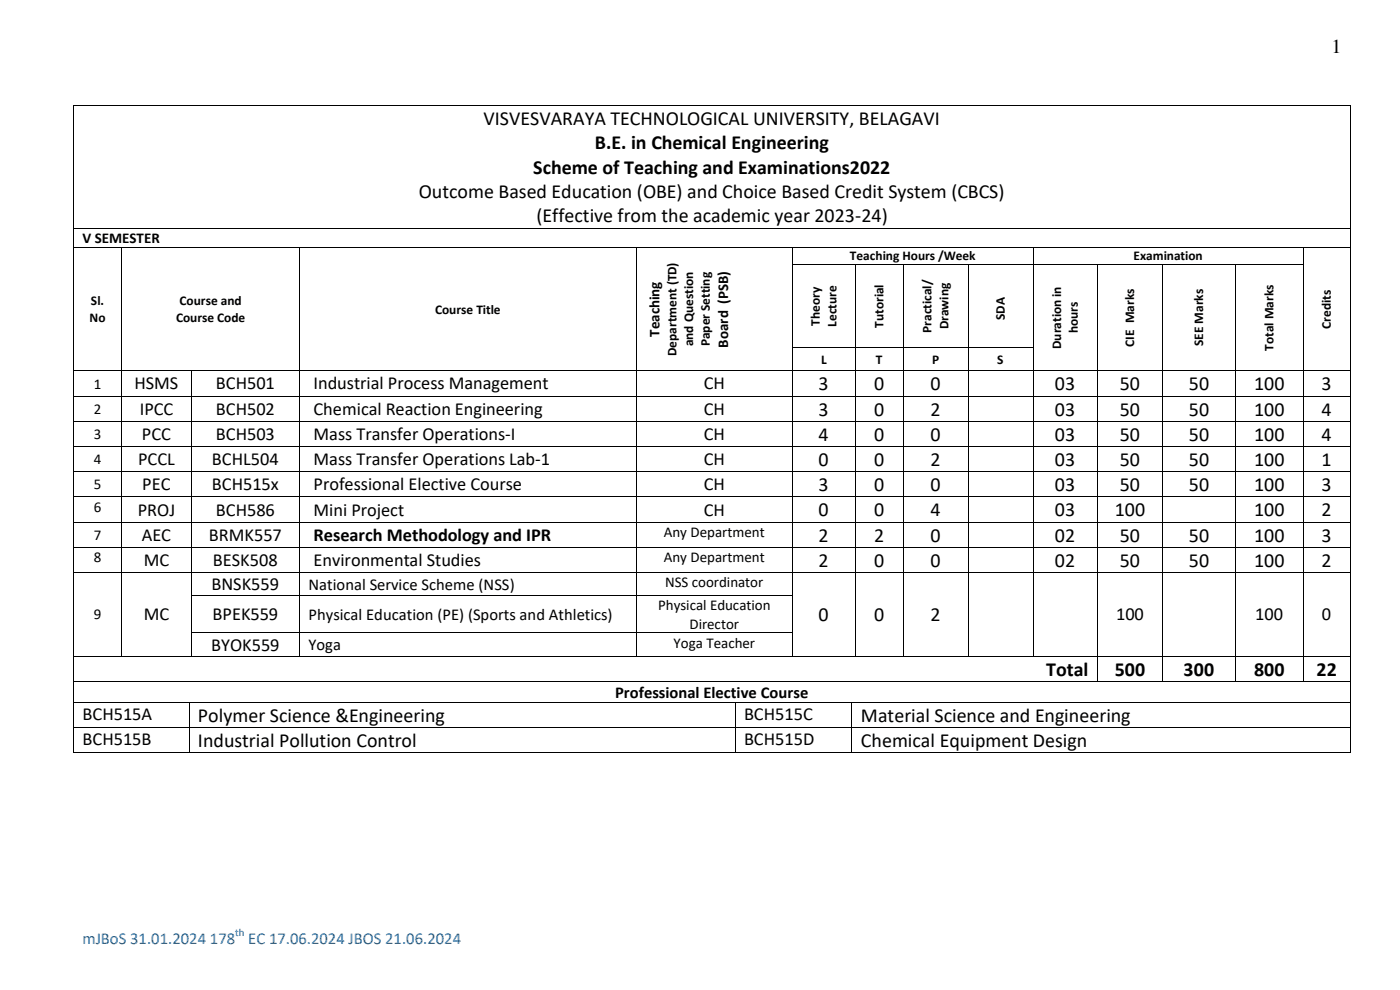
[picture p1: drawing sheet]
<svg xmlns="http://www.w3.org/2000/svg" width="297mm" height="210mm" viewBox="0 0 297 210" stroke-linecap="round" stroke-linejoin="round" font-family="sans-serif">
<defs><g id="words">
<g font-size="4.2">
<text x="282.4" y="11.2">1</text>
<text x="102.6" y="26.5">VISVESVARAYA TECHNOLOGICAL UNIVERSITY, BELAGAVI</text>
<text x="126.2" y="31.7">B.E. in Chemical Engineering</text>
<text x="113.1" y="36.8">Scheme of Teaching and Examinations2022</text>
<text x="88.8" y="42">Outcome Based Education (OBE) and Choice Based Credit System (CBCS)</text>
<text x="113.8" y="47.2">(Effective from the academic year 2023-24)</text>
<text x="173.7" y="82.8">3</text>
<text x="185.4" y="82.8">0</text>
<text x="197.4" y="82.8">0</text>
<text x="223.8" y="82.8">03</text>
<text x="237.6" y="82.8">50</text>
<text x="252.2" y="82.8">50</text>
<text x="266.1" y="82.8">100</text>
<text x="280.4" y="82.8">3</text>
<text x="173.7" y="88.2">3</text>
<text x="185.4" y="88.2">0</text>
<text x="197.4" y="88.2">2</text>
<text x="223.8" y="88.2">03</text>
<text x="237.6" y="88.2">50</text>
<text x="252.2" y="88.2">50</text>
<text x="266.1" y="88.2">100</text>
<text x="280.4" y="88.2">4</text>
<text x="173.7" y="93.5">4</text>
<text x="185.4" y="93.5">0</text>
<text x="197.4" y="93.5">0</text>
<text x="223.8" y="93.5">03</text>
<text x="237.6" y="93.5">50</text>
<text x="252.2" y="93.5">50</text>
<text x="266.1" y="93.5">100</text>
<text x="280.4" y="93.5">4</text>
<text x="173.7" y="98.8">0</text>
<text x="185.4" y="98.8">0</text>
<text x="197.4" y="98.8">2</text>
<text x="223.8" y="98.8">03</text>
<text x="237.6" y="98.8">50</text>
<text x="252.2" y="98.8">50</text>
<text x="266.1" y="98.8">100</text>
<text x="280.4" y="98.8">1</text>
<text x="173.7" y="104.2">3</text>
<text x="185.4" y="104.2">0</text>
<text x="197.4" y="104.2">0</text>
<text x="223.8" y="104.2">03</text>
<text x="237.6" y="104.2">50</text>
<text x="252.2" y="104.2">50</text>
<text x="266.1" y="104.2">100</text>
<text x="280.4" y="104.2">3</text>
<text x="173.7" y="109.5">0</text>
<text x="185.4" y="109.5">0</text>
<text x="197.4" y="109.5">4</text>
<text x="223.8" y="109.5">03</text>
<text x="236.5" y="109.5">100</text>
<text x="266.1" y="109.5">100</text>
<text x="280.4" y="109.5">2</text>
<text x="173.7" y="114.9">2</text>
<text x="185.4" y="114.9">2</text>
<text x="197.4" y="114.9">0</text>
<text x="223.8" y="114.9">02</text>
<text x="237.6" y="114.9">50</text>
<text x="252.2" y="114.9">50</text>
<text x="266.1" y="114.9">100</text>
<text x="280.4" y="114.9">3</text>
<text x="173.7" y="120.2">2</text>
<text x="185.4" y="120.2">0</text>
<text x="197.4" y="120.2">0</text>
<text x="223.8" y="120.2">02</text>
<text x="237.6" y="120.2">50</text>
<text x="252.2" y="120.2">50</text>
<text x="266.1" y="120.2">100</text>
<text x="280.4" y="120.2">2</text>
<text x="173.7" y="131.8">0</text>
<text x="185.4" y="131.8">0</text>
<text x="197.4" y="131.8">2</text>
<text x="221.9" y="143.3">Total</text>
<text x="236.5" y="143.3">500</text>
<text x="251.1" y="143.3">300</text>
<text x="266.1" y="143.3">800</text>
<text x="279.3" y="143.3">22</text>
<text x="42" y="153.2">Polymer Science &amp;Engineering</text>
<text x="182.7" y="153.2">Material Science and Engineering</text>
<text x="42" y="158.5">Industrial Pollution Control</text>
<text x="182.7" y="158.5">Chemical Equipment Design</text>
</g>
<g font-size="3.9">
<text x="28.5" y="82.6">HSMS</text>
<text x="45.8" y="82.6">BCH501</text>
<text x="66.5" y="82.6">Industrial Process Management</text>
<text x="149.3" y="82.6">CH</text>
<text x="29.6" y="88">IPCC</text>
<text x="45.8" y="88">BCH502</text>
<text x="66.5" y="88">Chemical Reaction Engineering</text>
<text x="149.3" y="88">CH</text>
<text x="30.1" y="93.3">PCC</text>
<text x="45.8" y="93.3">BCH503</text>
<text x="66.5" y="93.3">Mass Transfer Operations-I</text>
<text x="149.3" y="93.3">CH</text>
<text x="29.3" y="98.7">PCCL</text>
<text x="45" y="98.7">BCHL504</text>
<text x="66.5" y="98.7">Mass Transfer Operations Lab-1</text>
<text x="149.3" y="98.7">CH</text>
<text x="30.2" y="104">PEC</text>
<text x="45" y="104">BCH515x</text>
<text x="66.5" y="104">Professional Elective Course</text>
<text x="149.3" y="104">CH</text>
<text x="29.2" y="109.4">PROJ</text>
<text x="45.8" y="109.4">BCH586</text>
<text x="66.5" y="109.4">Mini Project</text>
<text x="149.3" y="109.4">CH</text>
<text x="30.1" y="114.7">AEC</text>
<text x="44.3" y="114.7">BRMK557</text>
<text x="66.5" y="114.7">Research Methodology and IPR</text>
<text x="30.5" y="120">MC</text>
<text x="44.9" y="125.2">BNSK559</text>
<text x="45.2" y="120">BESK508</text>
<text x="66.5" y="120">Environmental Studies</text>
<text x="30.5" y="131.6">MC</text>
<text x="45.1" y="131.6">BPEK559</text>
<text x="236.8" y="131.6">100</text>
<text x="266.3" y="131.6">100</text>
<text x="280.5" y="131.6">0</text>
<text x="44.8" y="138">BYOK559</text>
<text x="17.5" y="152.8">BCH515A</text>
<text x="157.8" y="152.8">BCH515C</text>
<text x="17.5" y="158.1">BCH515B</text>
<text x="157.8" y="158.1">BCH515D</text>
</g>
<g font-size="3.5">
<text x="65.5" y="125.1">National Service Scheme (NSS)</text>
<text x="65.5" y="131.5">Physical Education (PE) (Sports and Athletics)</text>
<text x="65.5" y="138">Yoga</text>
<text x="130.5" y="148">Professional Elective Course</text>
</g>
<g font-size="3.5" fill="#0070c0">
<text x="17.5" y="200.3">mJBoS 31.01.2024 178</text>
<text x="52.7" y="200.3">EC 17.06.2024 JBOS 21.06.2024</text>
</g>
<g font-size="3.2">
<text x="17.5" y="51.5">V SEMESTER</text>
<text x="139.9" y="71.4" transform="rotate(-90 139.9 71.4)">Teaching</text>
<text x="154.5" y="73.7" transform="rotate(-90 154.5 73.7)">Board (PSB)</text>
<text x="19.9" y="82.4">1</text>
<text x="19.9" y="87.8">2</text>
<text x="19.9" y="93.1">3</text>
<text x="19.9" y="98.4">4</text>
<text x="19.9" y="103.8">5</text>
<text x="19.9" y="108.5">6</text>
<text x="140.9" y="113.9">Any Department</text>
<text x="19.9" y="114.5">7</text>
<text x="19.9" y="119.2">8</text>
<text x="140.9" y="119.2">Any Department</text>
<text x="141.1" y="124.5">NSS coordinator</text>
<text x="19.9" y="131.4">9</text>
<text x="139.6" y="129.4">Physical Education</text>
<text x="142.9" y="137.4">Yoga Teacher</text>
<text x="146.3" y="133.3">Director</text>
</g>
<g font-size="2.8">
<text x="180.3" y="55.2">Teaching Hours /Week</text>
<text x="240.5" y="55.2">Examination</text>
<text x="19.3" y="64.8">Sl.</text>
<text x="38.1" y="64.8">Course and</text>
<text x="19" y="68.3">No</text>
<text x="37.3" y="68.3">Course Code</text>
<text x="92.3" y="66.5">Course Title</text>
<text x="173.9" y="69.1" transform="rotate(-90 173.9 69.1)">Theory</text>
<text x="177.5" y="69.3" transform="rotate(-90 177.5 69.3)">Lecture</text>
<text x="187.4" y="69.5" transform="rotate(-90 187.4 69.5)">Tutorial</text>
<text x="197.6" y="70.6" transform="rotate(-90 197.6 70.6)">Practical/</text>
<text x="201.2" y="69.9" transform="rotate(-90 201.2 69.9)">Drawing</text>
<text x="213.2" y="67.9" transform="rotate(-90 213.2 67.9)">SDA</text>
<text x="228.6" y="70.7" transform="rotate(-90 228.6 70.7)">hours</text>
<text x="282.4" y="69.7" transform="rotate(-90 282.4 69.7)">Credits</text>
<text x="143.5" y="75.5" transform="rotate(-90 143.5 75.5)">Department (TD)</text>
<text x="147.1" y="73.5" transform="rotate(-90 147.1 73.5)">and Question</text>
<text x="150.6" y="73.5" transform="rotate(-90 150.6 73.5)">Paper Setting</text>
<text x="174.2" y="77.1">L</text>
<text x="185.8" y="77.1">T</text>
<text x="197.8" y="77.1">P</text>
<text x="211.6" y="77.1">S</text>
<text x="225.1" y="74" transform="rotate(-90 225.1 74)">Duration in</text>
<text x="240.6" y="73.5" transform="rotate(-90 240.6 73.5)">CIE Marks</text>
<text x="255.3" y="73.4" transform="rotate(-90 255.3 73.4)">SEE Marks</text>
<text x="270.2" y="74.4" transform="rotate(-90 270.2 74.4)">Total Marks</text>
</g>
<text font-size="2.3" fill="#0070c0" x="49.9" y="198.5">th</text>
</g></defs>
<g fill="#000">
<path d="M15.5 22.3h.2v.2h-.2z" fill-rule="evenodd"/>
<path d="M15.5 22.3h.2v.2h-.2z" fill-rule="evenodd"/>
<path d="M286.4 22.3h.2v.2h-.2z" fill-rule="evenodd"/>
<path d="M286.4 22.3h.2v.2h-.2z" fill-rule="evenodd"/>
<path d="M15.5 48.3h.2v.2h-.2z" fill-rule="evenodd"/>
<path d="M15.5 52.4h.2v.1h-.2z" fill-rule="evenodd"/>
<path d="M15.5 56h.2v.2h-.2z" fill-rule="evenodd"/>
<path d="M25.7 52.4h.2v.1h-.2z" fill-rule="evenodd"/>
<path d="M25.7 56h.2v.2h-.2z" fill-rule="evenodd"/>
<path d="M63.5 52.4h.1v.1h-.1z" fill-rule="evenodd"/>
<path d="M63.5 56h.1v.2h-.1z" fill-rule="evenodd"/>
<path d="M134.9 52.4h.2v.1h-.2z" fill-rule="evenodd"/>
<path d="M134.9 56h.2v.2h-.2z" fill-rule="evenodd"/>
<path d="M168.1 52.4h.2v.1h-.2z" fill-rule="evenodd"/>
<path d="M168.1 56h.2v.2h-.2z" fill-rule="evenodd"/>
<path d="M181.3 56h.2v.2h-.2z" fill-rule="evenodd"/>
<path d="M191.6 56h.2v.2h-.2z" fill-rule="evenodd"/>
<path d="M205.3 56h.2v.2h-.2z" fill-rule="evenodd"/>
<path d="M219.1 52.4h.2v.1h-.2z" fill-rule="evenodd"/>
<path d="M219.1 56h.2v.2h-.2z" fill-rule="evenodd"/>
<path d="M232.7 56h.2v.2h-.2z" fill-rule="evenodd"/>
<path d="M246.5 56h.2v.2h-.2z" fill-rule="evenodd"/>
<path d="M262 56h.2v.2h-.2z" fill-rule="evenodd"/>
<path d="M276.4 52.4h.2v.1h-.2z" fill-rule="evenodd"/>
<path d="M276.4 56h.2v.2h-.2z" fill-rule="evenodd"/>
<path d="M286.4 48.3h.2v.2h-.2z" fill-rule="evenodd"/>
<path d="M286.4 52.4h.2v.1h-.2z" fill-rule="evenodd"/>
<path d="M286.4 56h.2v.2h-.2z" fill-rule="evenodd"/>
<path d="M15.5 73.7h.2v.1h-.2z" fill-rule="evenodd"/>
<path d="M15.5 78.6h.2v.2h-.2z" fill-rule="evenodd"/>
<path d="M25.7 73.7h.2v.1h-.2z" fill-rule="evenodd"/>
<path d="M25.7 78.6h.2v.2h-.2z" fill-rule="evenodd"/>
<path d="M40.5 78.6h.2v.2h-.2z" fill-rule="evenodd"/>
<path d="M63.5 73.7h.1v.1h-.1z" fill-rule="evenodd"/>
<path d="M63.5 78.6h.1v.2h-.1z" fill-rule="evenodd"/>
<path d="M134.9 73.7h.2v.1h-.2z" fill-rule="evenodd"/>
<path d="M134.9 78.6h.2v.2h-.2z" fill-rule="evenodd"/>
<path d="M168.1 73.7h.2v.1h-.2z" fill-rule="evenodd"/>
<path d="M168.1 78.6h.2v.2h-.2z" fill-rule="evenodd"/>
<path d="M181.3 73.7h.2v.1h-.2z" fill-rule="evenodd"/>
<path d="M181.3 78.6h.2v.2h-.2z" fill-rule="evenodd"/>
<path d="M191.6 73.7h.2v.1h-.2z" fill-rule="evenodd"/>
<path d="M191.6 78.6h.2v.2h-.2z" fill-rule="evenodd"/>
<path d="M205.3 73.7h.2v.1h-.2z" fill-rule="evenodd"/>
<path d="M205.3 78.6h.2v.2h-.2z" fill-rule="evenodd"/>
<path d="M219.1 73.7h.2v.1h-.2z" fill-rule="evenodd"/>
<path d="M219.1 78.6h.2v.2h-.2z" fill-rule="evenodd"/>
<path d="M232.7 73.7h.2v.1h-.2z" fill-rule="evenodd"/>
<path d="M232.7 78.6h.2v.2h-.2z" fill-rule="evenodd"/>
<path d="M246.5 73.7h.2v.1h-.2z" fill-rule="evenodd"/>
<path d="M246.5 78.6h.2v.2h-.2z" fill-rule="evenodd"/>
<path d="M262 73.7h.2v.1h-.2z" fill-rule="evenodd"/>
<path d="M262 78.6h.2v.2h-.2z" fill-rule="evenodd"/>
<path d="M276.4 73.7h.2v.1h-.2z" fill-rule="evenodd"/>
<path d="M276.4 78.6h.2v.2h-.2z" fill-rule="evenodd"/>
<path d="M286.4 73.7h.2v.1h-.2z" fill-rule="evenodd"/>
<path d="M286.4 78.6h.2v.2h-.2z" fill-rule="evenodd"/>
<path d="M15.5 83.9h.2v.2h-.2z" fill-rule="evenodd"/>
<path d="M15.5 89.3h.2v.2h-.2z" fill-rule="evenodd"/>
<path d="M15.5 94.6h.2v.2h-.2z" fill-rule="evenodd"/>
<path d="M25.7 83.9h.2v.2h-.2z" fill-rule="evenodd"/>
<path d="M25.7 89.3h.2v.2h-.2z" fill-rule="evenodd"/>
<path d="M25.7 94.6h.2v.2h-.2z" fill-rule="evenodd"/>
<path d="M40.5 83.9h.2v.2h-.2z" fill-rule="evenodd"/>
<path d="M40.5 89.3h.2v.2h-.2z" fill-rule="evenodd"/>
<path d="M40.5 94.6h.2v.2h-.2z" fill-rule="evenodd"/>
<path d="M63.5 83.9h.1v.2h-.1z" fill-rule="evenodd"/>
<path d="M63.5 89.3h.1v.2h-.1z" fill-rule="evenodd"/>
<path d="M63.5 94.6h.1v.2h-.1z" fill-rule="evenodd"/>
<path d="M134.9 83.9h.2v.2h-.2z" fill-rule="evenodd"/>
<path d="M134.9 89.3h.2v.2h-.2z" fill-rule="evenodd"/>
<path d="M134.9 94.6h.2v.2h-.2z" fill-rule="evenodd"/>
<path d="M168.1 83.9h.2v.2h-.2z" fill-rule="evenodd"/>
<path d="M168.1 89.3h.2v.2h-.2z" fill-rule="evenodd"/>
<path d="M168.1 94.6h.2v.2h-.2z" fill-rule="evenodd"/>
<path d="M181.3 83.9h.2v.2h-.2z" fill-rule="evenodd"/>
<path d="M181.3 89.3h.2v.2h-.2z" fill-rule="evenodd"/>
<path d="M181.3 94.6h.2v.2h-.2z" fill-rule="evenodd"/>
<path d="M191.6 83.9h.2v.2h-.2z" fill-rule="evenodd"/>
<path d="M191.6 89.3h.2v.2h-.2z" fill-rule="evenodd"/>
<path d="M191.6 94.6h.2v.2h-.2z" fill-rule="evenodd"/>
<path d="M205.3 83.9h.2v.2h-.2z" fill-rule="evenodd"/>
<path d="M205.3 89.3h.2v.2h-.2z" fill-rule="evenodd"/>
<path d="M205.3 94.6h.2v.2h-.2z" fill-rule="evenodd"/>
<path d="M219.1 83.9h.2v.2h-.2z" fill-rule="evenodd"/>
<path d="M219.1 89.3h.2v.2h-.2z" fill-rule="evenodd"/>
<path d="M219.1 94.6h.2v.2h-.2z" fill-rule="evenodd"/>
<path d="M232.7 83.9h.2v.2h-.2z" fill-rule="evenodd"/>
<path d="M232.7 89.3h.2v.2h-.2z" fill-rule="evenodd"/>
<path d="M232.7 94.6h.2v.2h-.2z" fill-rule="evenodd"/>
<path d="M246.5 83.9h.2v.2h-.2z" fill-rule="evenodd"/>
<path d="M246.5 89.3h.2v.2h-.2z" fill-rule="evenodd"/>
<path d="M246.5 94.6h.2v.2h-.2z" fill-rule="evenodd"/>
<path d="M262 83.9h.2v.2h-.2z" fill-rule="evenodd"/>
<path d="M262 89.3h.2v.2h-.2z" fill-rule="evenodd"/>
<path d="M262 94.6h.2v.2h-.2z" fill-rule="evenodd"/>
<path d="M276.4 83.9h.2v.2h-.2z" fill-rule="evenodd"/>
<path d="M276.4 89.3h.2v.2h-.2z" fill-rule="evenodd"/>
<path d="M276.4 94.6h.2v.2h-.2z" fill-rule="evenodd"/>
<path d="M286.4 83.9h.2v.2h-.2z" fill-rule="evenodd"/>
<path d="M286.4 89.3h.2v.2h-.2z" fill-rule="evenodd"/>
<path d="M286.4 94.6h.2v.2h-.2z" fill-rule="evenodd"/>
<path d="M15.5 100h.2v.1h-.2z" fill-rule="evenodd"/>
<path d="M15.5 105.3h.2v.2h-.2z" fill-rule="evenodd"/>
<path d="M15.5 110.7h.2v.2h-.2z" fill-rule="evenodd"/>
<path d="M15.5 116h.2v.2h-.2z" fill-rule="evenodd"/>
<path d="M25.7 100h.2v.1h-.2z" fill-rule="evenodd"/>
<path d="M25.7 105.3h.2v.2h-.2z" fill-rule="evenodd"/>
<path d="M25.7 110.7h.2v.2h-.2z" fill-rule="evenodd"/>
<path d="M25.7 116h.2v.2h-.2z" fill-rule="evenodd"/>
<path d="M40.5 100h.2v.1h-.2z" fill-rule="evenodd"/>
<path d="M40.5 105.3h.2v.2h-.2z" fill-rule="evenodd"/>
<path d="M40.5 110.7h.2v.2h-.2z" fill-rule="evenodd"/>
<path d="M40.5 116h.2v.2h-.2z" fill-rule="evenodd"/>
<path d="M63.5 100h.1v.1h-.1z" fill-rule="evenodd"/>
<path d="M63.5 105.3h.1v.2h-.1z" fill-rule="evenodd"/>
<path d="M63.5 110.7h.1v.2h-.1z" fill-rule="evenodd"/>
<path d="M63.5 116h.1v.2h-.1z" fill-rule="evenodd"/>
<path d="M134.9 100h.2v.1h-.2z" fill-rule="evenodd"/>
<path d="M134.9 105.3h.2v.2h-.2z" fill-rule="evenodd"/>
<path d="M134.9 110.7h.2v.2h-.2z" fill-rule="evenodd"/>
<path d="M134.9 116h.2v.2h-.2z" fill-rule="evenodd"/>
<path d="M168.1 100h.2v.1h-.2z" fill-rule="evenodd"/>
<path d="M168.1 105.3h.2v.2h-.2z" fill-rule="evenodd"/>
<path d="M168.1 110.7h.2v.2h-.2z" fill-rule="evenodd"/>
<path d="M168.1 116h.2v.2h-.2z" fill-rule="evenodd"/>
<path d="M181.3 100h.2v.1h-.2z" fill-rule="evenodd"/>
<path d="M181.3 105.3h.2v.2h-.2z" fill-rule="evenodd"/>
<path d="M181.3 110.7h.2v.2h-.2z" fill-rule="evenodd"/>
<path d="M181.3 116h.2v.2h-.2z" fill-rule="evenodd"/>
<path d="M191.6 100h.2v.1h-.2z" fill-rule="evenodd"/>
<path d="M191.6 105.3h.2v.2h-.2z" fill-rule="evenodd"/>
<path d="M191.6 110.7h.2v.2h-.2z" fill-rule="evenodd"/>
<path d="M191.6 116h.2v.2h-.2z" fill-rule="evenodd"/>
<path d="M205.3 100h.2v.1h-.2z" fill-rule="evenodd"/>
<path d="M205.3 105.3h.2v.2h-.2z" fill-rule="evenodd"/>
<path d="M205.3 110.7h.2v.2h-.2z" fill-rule="evenodd"/>
<path d="M205.3 116h.2v.2h-.2z" fill-rule="evenodd"/>
<path d="M219.1 100h.2v.1h-.2z" fill-rule="evenodd"/>
<path d="M219.1 105.3h.2v.2h-.2z" fill-rule="evenodd"/>
<path d="M219.1 110.7h.2v.2h-.2z" fill-rule="evenodd"/>
<path d="M219.1 116h.2v.2h-.2z" fill-rule="evenodd"/>
<path d="M232.7 100h.2v.1h-.2z" fill-rule="evenodd"/>
<path d="M232.7 105.3h.2v.2h-.2z" fill-rule="evenodd"/>
<path d="M232.7 110.7h.2v.2h-.2z" fill-rule="evenodd"/>
<path d="M232.7 116h.2v.2h-.2z" fill-rule="evenodd"/>
<path d="M246.5 100h.2v.1h-.2z" fill-rule="evenodd"/>
<path d="M246.5 105.3h.2v.2h-.2z" fill-rule="evenodd"/>
<path d="M246.5 110.7h.2v.2h-.2z" fill-rule="evenodd"/>
<path d="M246.5 116h.2v.2h-.2z" fill-rule="evenodd"/>
<path d="M262 100h.2v.1h-.2z" fill-rule="evenodd"/>
<path d="M262 105.3h.2v.2h-.2z" fill-rule="evenodd"/>
<path d="M262 110.7h.2v.2h-.2z" fill-rule="evenodd"/>
<path d="M262 116h.2v.2h-.2z" fill-rule="evenodd"/>
<path d="M276.4 100h.2v.1h-.2z" fill-rule="evenodd"/>
<path d="M276.4 105.3h.2v.2h-.2z" fill-rule="evenodd"/>
<path d="M276.4 110.7h.2v.2h-.2z" fill-rule="evenodd"/>
<path d="M276.4 116h.2v.2h-.2z" fill-rule="evenodd"/>
<path d="M286.4 100h.2v.1h-.2z" fill-rule="evenodd"/>
<path d="M286.4 105.3h.2v.2h-.2z" fill-rule="evenodd"/>
<path d="M286.4 110.7h.2v.2h-.2z" fill-rule="evenodd"/>
<path d="M286.4 116h.2v.2h-.2z" fill-rule="evenodd"/>
<path d="M15.5 121.4h.2v.1h-.2z" fill-rule="evenodd"/>
<path d="M15.5 126.3h.2v.1h-.2z" fill-rule="evenodd"/>
<path d="M15.5 134.2h.2v.2h-.2z" fill-rule="evenodd"/>
<path d="M15.5 139.1h.2v.2h-.2z" fill-rule="evenodd"/>
<path d="M25.7 121.4h.2v.1h-.2z" fill-rule="evenodd"/>
<path d="M25.7 126.3h.2v.1h-.2z" fill-rule="evenodd"/>
<path d="M25.7 134.2h.2v.2h-.2z" fill-rule="evenodd"/>
<path d="M25.7 139.1h.2v.2h-.2z" fill-rule="evenodd"/>
<path d="M40.5 121.4h.2v.1h-.2z" fill-rule="evenodd"/>
<path d="M40.5 126.3h.2v.1h-.2z" fill-rule="evenodd"/>
<path d="M40.5 134.2h.2v.2h-.2z" fill-rule="evenodd"/>
<path d="M40.5 139.1h.2v.2h-.2z" fill-rule="evenodd"/>
<path d="M63.5 121.4h.1v.1h-.1z" fill-rule="evenodd"/>
<path d="M63.5 126.3h.1v.1h-.1z" fill-rule="evenodd"/>
<path d="M63.5 134.2h.1v.2h-.1z" fill-rule="evenodd"/>
<path d="M63.5 139.1h.1v.2h-.1z" fill-rule="evenodd"/>
<path d="M134.9 121.4h.2v.1h-.2z" fill-rule="evenodd"/>
<path d="M134.9 126.3h.2v.1h-.2z" fill-rule="evenodd"/>
<path d="M134.9 134.2h.2v.2h-.2z" fill-rule="evenodd"/>
<path d="M134.9 139.1h.2v.2h-.2z" fill-rule="evenodd"/>
<path d="M168.1 121.4h.2v.1h-.2z" fill-rule="evenodd"/>
<path d="M168.1 126.3h.2v.1h-.2z" fill-rule="evenodd"/>
<path d="M168.1 134.2h.2v.2h-.2z" fill-rule="evenodd"/>
<path d="M168.1 139.1h.2v.2h-.2z" fill-rule="evenodd"/>
<path d="M181.3 121.4h.2v.1h-.2z" fill-rule="evenodd"/>
<path d="M181.3 126.3h.2v.1h-.2z" fill-rule="evenodd"/>
<path d="M181.3 134.2h.2v.2h-.2z" fill-rule="evenodd"/>
<path d="M181.3 139.1h.2v.2h-.2z" fill-rule="evenodd"/>
<path d="M191.6 121.4h.2v.1h-.2z" fill-rule="evenodd"/>
<path d="M191.6 126.3h.2v.1h-.2z" fill-rule="evenodd"/>
<path d="M191.6 134.2h.2v.2h-.2z" fill-rule="evenodd"/>
<path d="M191.6 139.1h.2v.2h-.2z" fill-rule="evenodd"/>
<path d="M205.3 121.4h.2v.1h-.2z" fill-rule="evenodd"/>
<path d="M205.3 126.3h.2v.1h-.2z" fill-rule="evenodd"/>
<path d="M205.3 134.2h.2v.2h-.2z" fill-rule="evenodd"/>
<path d="M205.3 139.1h.2v.2h-.2z" fill-rule="evenodd"/>
<path d="M219.1 121.4h.2v.1h-.2z" fill-rule="evenodd"/>
<path d="M219.1 126.3h.2v.1h-.2z" fill-rule="evenodd"/>
<path d="M219.1 134.2h.2v.2h-.2z" fill-rule="evenodd"/>
<path d="M219.1 139.1h.2v.2h-.2z" fill-rule="evenodd"/>
<path d="M232.7 121.4h.2v.1h-.2z" fill-rule="evenodd"/>
<path d="M232.7 126.3h.2v.1h-.2z" fill-rule="evenodd"/>
<path d="M232.7 134.2h.2v.2h-.2z" fill-rule="evenodd"/>
<path d="M232.7 139.1h.2v.2h-.2z" fill-rule="evenodd"/>
<path d="M246.5 121.4h.2v.1h-.2z" fill-rule="evenodd"/>
<path d="M246.5 126.3h.2v.1h-.2z" fill-rule="evenodd"/>
<path d="M246.5 134.2h.2v.2h-.2z" fill-rule="evenodd"/>
<path d="M246.5 139.1h.2v.2h-.2z" fill-rule="evenodd"/>
<path d="M262 121.4h.2v.1h-.2z" fill-rule="evenodd"/>
<path d="M262 126.3h.2v.1h-.2z" fill-rule="evenodd"/>
<path d="M262 134.2h.2v.2h-.2z" fill-rule="evenodd"/>
<path d="M262 139.1h.2v.2h-.2z" fill-rule="evenodd"/>
<path d="M276.4 121.4h.2v.1h-.2z" fill-rule="evenodd"/>
<path d="M276.4 126.3h.2v.1h-.2z" fill-rule="evenodd"/>
<path d="M276.4 134.2h.2v.2h-.2z" fill-rule="evenodd"/>
<path d="M276.4 139.1h.2v.2h-.2z" fill-rule="evenodd"/>
<path d="M286.4 121.4h.2v.1h-.2z" fill-rule="evenodd"/>
<path d="M286.4 126.3h.2v.1h-.2z" fill-rule="evenodd"/>
<path d="M286.4 134.2h.2v.2h-.2z" fill-rule="evenodd"/>
<path d="M286.4 139.1h.2v.2h-.2z" fill-rule="evenodd"/>
<path d="M15.5 144.5h.2v.1h-.2z" fill-rule="evenodd"/>
<path d="M15.5 149h.2v.1h-.2z" fill-rule="evenodd"/>
<path d="M15.5 154.3h.2v.2h-.2z" fill-rule="evenodd"/>
<path d="M15.5 159.6h.2v.2h-.2z" fill-rule="evenodd"/>
<path d="M15.5 159.6h.2v.2h-.2z" fill-rule="evenodd"/>
<path d="M40 149h.2v.1h-.2z" fill-rule="evenodd"/>
<path d="M40 154.3h.2v.2h-.2z" fill-rule="evenodd"/>
<path d="M40 159.6h.2v.2h-.2z" fill-rule="evenodd"/>
<path d="M155.9 149h.2v.1h-.2z" fill-rule="evenodd"/>
<path d="M155.9 154.3h.2v.2h-.2z" fill-rule="evenodd"/>
<path d="M155.9 159.6h.2v.2h-.2z" fill-rule="evenodd"/>
<path d="M180.7 149h.1v.1h-.1z" fill-rule="evenodd"/>
<path d="M180.7 154.3h.1v.2h-.1z" fill-rule="evenodd"/>
<path d="M180.7 159.6h.1v.2h-.1z" fill-rule="evenodd"/>
<path d="M232.7 144.5h.2v.1h-.2z" fill-rule="evenodd"/>
<path d="M246.5 144.5h.2v.1h-.2z" fill-rule="evenodd"/>
<path d="M262 144.5h.2v.1h-.2z" fill-rule="evenodd"/>
<path d="M276.4 144.5h.2v.1h-.2z" fill-rule="evenodd"/>
<path d="M286.4 144.5h.2v.1h-.2z" fill-rule="evenodd"/>
<path d="M286.4 149h.2v.1h-.2z" fill-rule="evenodd"/>
<path d="M286.4 154.3h.2v.2h-.2z" fill-rule="evenodd"/>
<path d="M286.4 159.6h.2v.2h-.2z" fill-rule="evenodd"/>
<path d="M286.4 159.6h.2v.2h-.2z" fill-rule="evenodd"/>
</g>
<g fill="none" stroke="#000" stroke-width=".21">
<path d="M15.6 22.5v25.8M15.7 22.4h270.7M286.5 22.5v25.8M15.6 48.5v3.9M15.6 52.5v3.5M15.6 56.2v17.5M15.7 48.4h270.7M15.7 52.5h10M25.8 52.5v3.5M25.8 56.2v17.5M25.9 52.5h37.6M63.5 52.5v3.5"/>
<path d="M63.5 56.2v17.5M63.6 52.5h71.3M135 52.5v3.5M135 56.2v17.5M135.1 52.5h33M168.2 52.5v3.5M168.2 56.2v17.5M168.3 52.5h50.8M168.3 56.1h13M181.4 56.2v17.5M181.5 56.1h10.1M191.7 56.2v17.5"/>
<path d="M191.8 56.1h13.5M205.4 56.2v17.5M205.5 56.1h13.6M219.2 52.5v3.5M219.2 56.2v17.5M219.3 52.5h57.1M219.3 56.1h13.4M232.8 56.2v17.5M232.9 56.1h13.6M246.6 56.2v17.5M246.7 56.1h15.3M262.1 56.2v17.5"/>
<path d="M262.2 56.1h14.2M276.5 52.5v3.5M276.5 56.2v17.5M276.6 52.5h9.8M286.5 48.5v3.9M286.5 52.5v3.5M286.5 56.2v17.5M15.6 73.8v4.8M15.6 78.8v5.1M15.7 78.7h10M25.8 73.8v4.8M25.8 78.8v5.1"/>
<path d="M25.9 78.7h14.6M40.6 78.8v5.1M40.7 78.7h22.8M63.5 73.8v4.8M63.5 78.8v5.1M63.6 78.7h71.3M135 73.8v4.8M135 78.8v5.1M135.1 78.7h33M168.2 73.8v4.8M168.2 78.8v5.1M168.3 73.8h13"/>
<path d="M168.3 78.7h13M181.4 73.8v4.8M181.4 78.8v5.1M181.5 73.8h10.1M181.5 78.7h10.1M191.7 73.8v4.8M191.7 78.8v5.1M191.8 73.8h13.5M191.8 78.7h13.5M205.4 73.8v4.8M205.4 78.8v5.1M205.5 73.8h13.6"/>
<path d="M205.5 78.7h13.6M219.2 73.8v4.8M219.2 78.8v5.1M219.3 78.7h13.4M232.8 73.8v4.8M232.8 78.8v5.1M232.9 78.7h13.6M246.6 73.8v4.8M246.6 78.8v5.1M246.7 78.7h15.3M262.1 73.8v4.8M262.1 78.8v5.1"/>
<path d="M262.2 78.7h14.2M276.5 73.8v4.8M276.5 78.8v5.1M276.6 78.7h9.8M286.5 73.8v4.8M286.5 78.8v5.1M15.6 84.1v5.2M15.6 89.5v5.1M15.6 94.8v5.2M15.7 84h10M15.7 89.4h10M15.7 94.7h10"/>
<path d="M25.8 84.1v5.2M25.8 89.5v5.1M25.8 94.8v5.2M25.9 84h14.6M25.9 89.4h14.6M25.9 94.7h14.6M40.6 84.1v5.2M40.6 89.5v5.1M40.6 94.8v5.2M40.7 84h22.8M40.7 89.4h22.8M40.7 94.7h22.8"/>
<path d="M63.5 84.1v5.2M63.5 89.5v5.1M63.5 94.8v5.2M63.6 84h71.3M63.6 89.4h71.3M63.6 94.7h71.3M135 84.1v5.2M135 89.5v5.1M135 94.8v5.2M135.1 84h33M135.1 89.4h33M135.1 94.7h33"/>
<path d="M168.2 84.1v5.2M168.2 89.5v5.1M168.2 94.8v5.2M168.3 84h13M168.3 89.4h13M168.3 94.7h13M181.4 84.1v5.2M181.4 89.5v5.1M181.4 94.8v5.2M181.5 84h10.1M181.5 89.4h10.1M181.5 94.7h10.1"/>
<path d="M191.7 84.1v5.2M191.7 89.5v5.1M191.7 94.8v5.2M191.8 84h13.5M191.8 89.4h13.5M191.8 94.7h13.5M205.4 84.1v5.2M205.4 89.5v5.1M205.4 94.8v5.2M205.5 84h13.6M205.5 89.4h13.6M205.5 94.7h13.6"/>
<path d="M219.2 84.1v5.2M219.2 89.5v5.1M219.2 94.8v5.2M219.3 84h13.4M219.3 89.4h13.4M219.3 94.7h13.4M232.8 84.1v5.2M232.8 89.5v5.1M232.8 94.8v5.2M232.9 84h13.6M232.9 89.4h13.6M232.9 94.7h13.6"/>
<path d="M246.6 84.1v5.2M246.6 89.5v5.1M246.6 94.8v5.2M246.7 84h15.3M246.7 89.4h15.3M246.7 94.7h15.3M262.1 84.1v5.2M262.1 89.5v5.1M262.1 94.8v5.2M262.2 84h14.2M262.2 89.4h14.2M262.2 94.7h14.2"/>
<path d="M276.5 84.1v5.2M276.5 89.5v5.1M276.5 94.8v5.2M276.6 84h9.8M276.6 89.4h9.8M276.6 94.7h9.8M286.5 84.1v5.2M286.5 89.5v5.1M286.5 94.8v5.2M15.6 100.1v5.2M15.6 105.5v5.2M15.6 110.9v5.1"/>
<path d="M15.6 116.2v5.2M15.7 100.1h10M15.7 105.4h10M15.7 110.8h10M15.7 116.1h10M25.8 100.1v5.2M25.8 105.5v5.2M25.8 110.9v5.1M25.8 116.2v5.2M25.9 100.1h14.6M25.9 105.4h14.6M25.9 110.8h14.6"/>
<path d="M25.9 116.1h14.6M40.6 100.1v5.2M40.6 105.5v5.2M40.6 110.9v5.1M40.6 116.2v5.2M40.7 100.1h22.8M40.7 105.4h22.8M40.7 110.8h22.8M40.7 116.1h22.8M63.5 100.1v5.2M63.5 105.5v5.2M63.5 110.9v5.1"/>
<path d="M63.5 116.2v5.2M63.6 100.1h71.3M63.6 105.4h71.3M63.6 110.8h71.3M63.6 116.1h71.3M135 100.1v5.2M135 105.5v5.2M135 110.9v5.1M135 116.2v5.2M135.1 100.1h33M135.1 105.4h33M135.1 110.8h33"/>
<path d="M135.1 116.1h33M168.2 100.1v5.2M168.2 105.5v5.2M168.2 110.9v5.1M168.2 116.2v5.2M168.3 100.1h13M168.3 105.4h13M168.3 110.8h13M168.3 116.1h13M181.4 100.1v5.2M181.4 105.5v5.2M181.4 110.9v5.1"/>
<path d="M181.4 116.2v5.2M181.5 100.1h10.1M181.5 105.4h10.1M181.5 110.8h10.1M181.5 116.1h10.1M191.7 100.1v5.2M191.7 105.5v5.2M191.7 110.9v5.1M191.7 116.2v5.2M191.8 100.1h13.5M191.8 105.4h13.5M191.8 110.8h13.5"/>
<path d="M191.8 116.1h13.5M205.4 100.1v5.2M205.4 105.5v5.2M205.4 110.9v5.1M205.4 116.2v5.2M205.5 100.1h13.6M205.5 105.4h13.6M205.5 110.8h13.6M205.5 116.1h13.6M219.2 100.1v5.2M219.2 105.5v5.2M219.2 110.9v5.1"/>
<path d="M219.2 116.2v5.2M219.3 100.1h13.4M219.3 105.4h13.4M219.3 110.8h13.4M219.3 116.1h13.4M232.8 100.1v5.2M232.8 105.5v5.2M232.8 110.9v5.1M232.8 116.2v5.2M232.9 100.1h13.6M232.9 105.4h13.6M232.9 110.8h13.6"/>
<path d="M232.9 116.1h13.6M246.6 100.1v5.2M246.6 105.5v5.2M246.6 110.9v5.1M246.6 116.2v5.2M246.7 100.1h15.3M246.7 105.4h15.3M246.7 110.8h15.3M246.7 116.1h15.3M262.1 100.1v5.2M262.1 105.5v5.2M262.1 110.9v5.1"/>
<path d="M262.1 116.2v5.2M262.2 100.1h14.2M262.2 105.4h14.2M262.2 110.8h14.2M262.2 116.1h14.2M276.5 100.1v5.2M276.5 105.5v5.2M276.5 110.9v5.1M276.5 116.2v5.2M276.6 100.1h9.8M276.6 105.4h9.8M276.6 110.8h9.8"/>
<path d="M276.6 116.1h9.8M286.5 100.1v5.2M286.5 105.5v5.2M286.5 110.9v5.1M286.5 116.2v5.2M15.6 121.5v4.8M15.6 126.4v7.8M15.6 134.4v4.7M15.6 139.3v5.2M15.7 121.4h10M15.7 139.2h10M25.8 121.5v4.8"/>
<path d="M25.8 126.4v7.8M25.8 134.4v4.7M25.9 121.4h14.6M25.9 139.2h14.6M40.6 121.5v4.8M40.6 126.4v7.8M40.6 134.4v4.7M40.7 121.4h22.8M40.7 126.3h22.8M40.7 134.3h22.8M40.7 139.2h22.8M63.5 121.5v4.8"/>
<path d="M63.5 126.4v7.8M63.5 134.4v4.7M63.6 121.4h71.3M63.6 126.3h71.3M63.6 134.3h71.3M63.6 139.2h71.3M135 121.5v4.8M135 126.4v7.8M135 134.4v4.7M135.1 121.4h33M135.1 126.3h33M135.1 134.3h33"/>
<path d="M135.1 139.2h33M168.2 121.5v4.8M168.2 126.4v7.8M168.2 134.4v4.7M168.3 121.4h13M168.3 139.2h13M181.4 121.5v4.8M181.4 126.4v7.8M181.4 134.4v4.7M181.5 121.4h10.1M181.5 139.2h10.1M191.7 121.5v4.8"/>
<path d="M191.7 126.4v7.8M191.7 134.4v4.7M191.8 121.4h13.5M191.8 139.2h13.5M205.4 121.5v4.8M205.4 126.4v7.8M205.4 134.4v4.7M205.5 121.4h13.6M205.5 139.2h13.6M219.2 121.5v4.8M219.2 126.4v7.8M219.2 134.4v4.7"/>
<path d="M219.3 121.4h13.4M219.3 139.2h13.4M232.8 121.5v4.8M232.8 126.4v7.8M232.8 134.4v4.7M232.8 139.3v5.2M232.9 121.4h13.6M232.9 139.2h13.6M246.6 121.5v4.8M246.6 126.4v7.8M246.6 134.4v4.7M246.6 139.3v5.2"/>
<path d="M246.7 121.4h15.3M246.7 139.2h15.3M262.1 121.5v4.8M262.1 126.4v7.8M262.1 134.4v4.7M262.1 139.3v5.2M262.2 121.4h14.2M262.2 139.2h14.2M276.5 121.5v4.8M276.5 126.4v7.8M276.5 134.4v4.7M276.5 139.3v5.2"/>
<path d="M276.6 121.4h9.8M276.6 139.2h9.8M286.5 121.5v4.8M286.5 126.4v7.8M286.5 134.4v4.7M286.5 139.3v5.2M15.6 144.6v4.4M15.6 149.1v5.2M15.6 154.5v5.1M15.7 144.6h217M15.7 149h24.3M15.7 154.4h24.3"/>
<path d="M15.7 159.7h24.3M40.1 149.1v5.2M40.1 154.5v5.1M40.2 149h115.7M40.2 154.4h115.7M40.2 159.7h115.7M156 149.1v5.2M156 154.5v5.1M156.1 149h24.6M156.1 154.4h24.6M156.1 159.7h24.6M180.7 149.1v5.2"/>
<path d="M180.7 154.5v5.1M180.8 149h105.6M180.8 154.4h105.6M180.8 159.7h105.6M232.9 144.6h13.6M246.7 144.6h15.3M262.2 144.6h14.2M276.6 144.6h9.8M286.5 144.6v4.4M286.5 149.1v5.2M286.5 154.5v5.1"/>
</g>
<use href="#words"/>
</svg>
